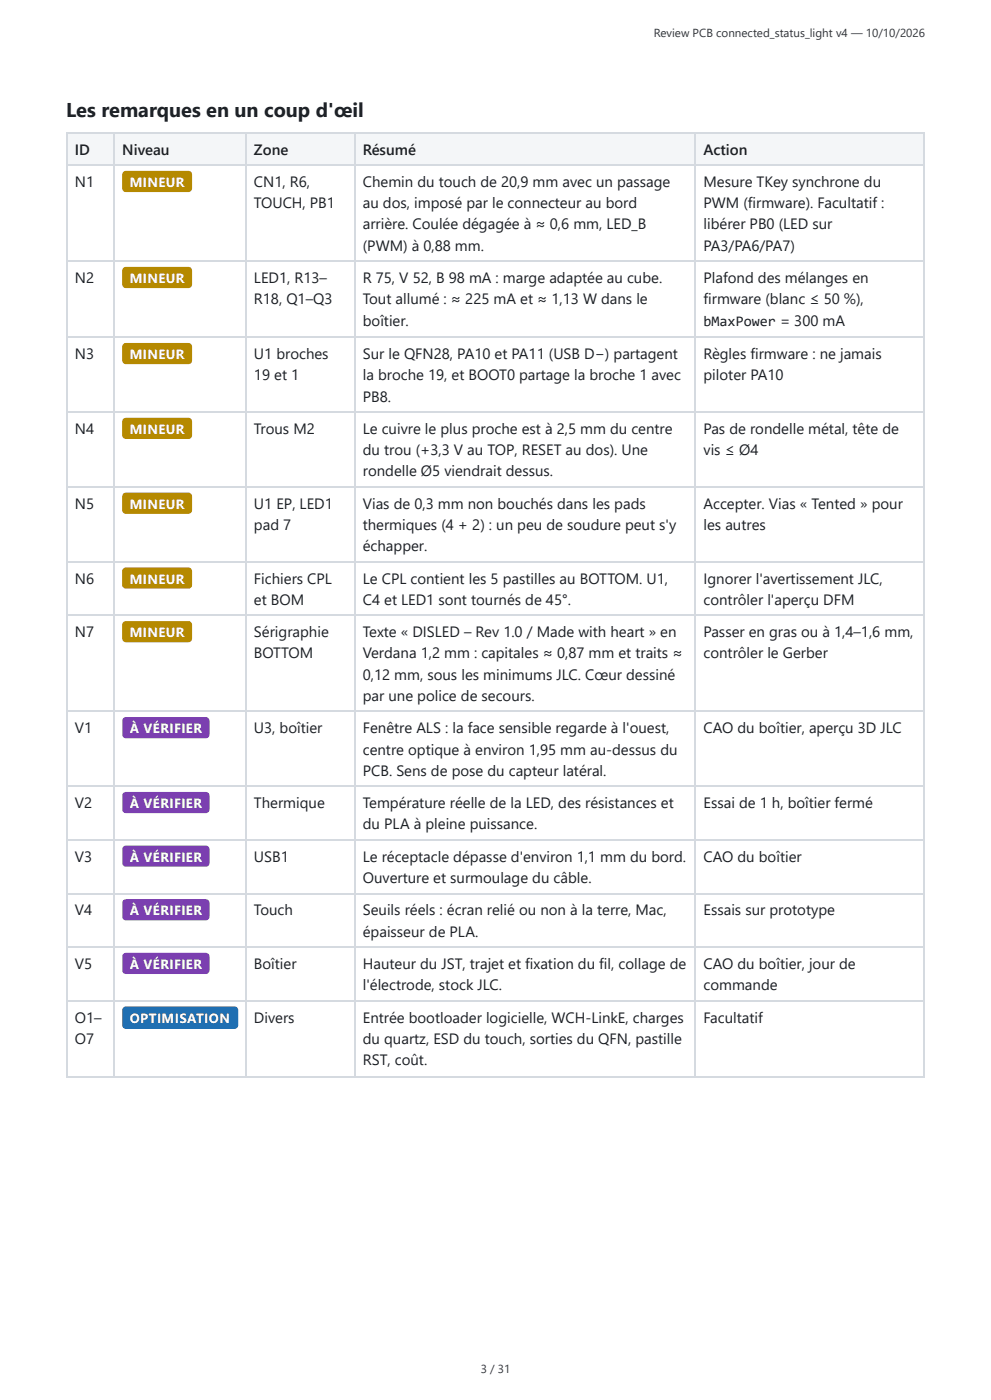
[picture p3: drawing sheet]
<svg xmlns="http://www.w3.org/2000/svg" width="210mm" height="297mm" viewBox="0 0 210 297" stroke-linecap="round" stroke-linejoin="round" font-family="sans-serif">
<defs><g id="words">
<text font-size="4.2" fill="#1b1f24" x="14" y="24.9">Les remarques en un coup d'œil</text>
<g font-size="3.2" fill="#1b1f24">
<text x="15.9" y="32.8">ID</text>
<text x="25.9" y="32.8">Niveau</text>
<text x="53.9" y="32.8">Zone</text>
<text x="77" y="32.8">Résumé</text>
<text x="149.2" y="32.8">Action</text>
<text x="15.9" y="39.7">N1</text>
<text x="53.9" y="39.7">CN1, R6,</text>
<text x="77" y="39.7">Chemin du touch de 20,9 mm avec un passage</text>
<text x="149.2" y="39.7">Mesure TKey synchrone du</text>
<text x="53.9" y="44.2">TOUCH, PB1</text>
<text x="77" y="44.2">au dos, imposé par le connecteur au bord</text>
<text x="149.2" y="44.2">PWM (firmware). Facultatif :</text>
<text x="77" y="48.7">arrière. Coulée dégagée à ≈ 0,6 mm, LED_B</text>
<text x="77" y="53.2">(PWM) à 0,88 mm.</text>
<text x="149.2" y="48.7">libérer PB0 (LED sur</text>
<text x="149.2" y="53.2">PA3/PA6/PA7)</text>
<text x="15.9" y="60.1">N2</text>
<text x="53.9" y="60.1">LED1, R13–</text>
<text x="53.9" y="64.6">R18, Q1–Q3</text>
<text x="77" y="60.1">R 75, V 52, B 98 mA : marge adaptée au cube.</text>
<text x="77" y="64.6">Tout allumé : ≈ 225 mA et ≈ 1,13 W dans le</text>
<text x="149.2" y="60.1">Plafond des mélanges en</text>
<text x="149.2" y="64.6">firmware (blanc ≤ 50 %),</text>
<text x="77" y="69.1">boîtier.</text>
<text x="15.9" y="76.2">N3</text>
<text x="53.9" y="76.2">U1 broches</text>
<text x="77" y="76.2">Sur le QFN28, PA10 et PA11 (USB D−) partagent</text>
<text x="149.2" y="76.2">Règles firmware : ne jamais</text>
<text x="53.9" y="80.7">19 et 1</text>
<text x="77" y="80.7">la broche 19, et BOOT0 partage la broche 1 avec</text>
<text x="149.2" y="80.7">piloter PA10</text>
<text x="77" y="85.2">PB8.</text>
<text x="15.9" y="92.1">N4</text>
<text x="53.9" y="92.1">Trous M2</text>
<text x="77" y="92.1">Le cuivre le plus proche est à 2,5 mm du centre</text>
<text x="149.2" y="92.1">Pas de rondelle métal, tête de</text>
<text x="77" y="96.6">du trou (+3,3 V au TOP, RESET au dos). Une</text>
<text x="77" y="101.1">rondelle Ø5 viendrait dessus.</text>
<text x="149.2" y="96.6">vis ≤ Ø4</text>
<text x="15.9" y="108">N5</text>
<text x="53.9" y="108">U1 EP, LED1</text>
<text x="77" y="108">Vias de 0,3 mm non bouchés dans les pads</text>
<text x="149.2" y="108">Accepter. Vias « Tented » pour</text>
<text x="53.9" y="112.4">pad 7</text>
<text x="77" y="112.4">thermiques (4 + 2) : un peu de soudure peut s'y</text>
<text x="149.2" y="112.4">les autres</text>
<text x="77" y="116.9">échapper.</text>
<text x="15.9" y="123.8">N6</text>
<text x="53.9" y="123.8">Fichiers CPL</text>
<text x="77" y="123.8">Le CPL contient les 5 pastilles au BOTTOM. U1,</text>
<text x="149.2" y="123.8">Ignorer l'avertissement JLC,</text>
<text x="53.9" y="128.3">et BOM</text>
<text x="77" y="128.3">C4 et LED1 sont tournés de 45°.</text>
<text x="149.2" y="128.3">contrôler l'aperçu DFM</text>
<text x="15.9" y="135.2">N7</text>
<text x="53.9" y="135.2">Sérigraphie</text>
<text x="77" y="135.2">Texte « DISLED – Rev 1.0 / Made with heart » en</text>
<text x="149.2" y="135.2">Passer en gras ou à 1,4–1,6 mm,</text>
<text x="53.9" y="139.7">BOTTOM</text>
<text x="77" y="139.7">Verdana 1,2 mm : capitales ≈ 0,87 mm et traits ≈</text>
<text x="149.2" y="139.7">contrôler le Gerber</text>
<text x="77" y="144.2">0,12 mm, sous les minimums JLC. Cœur dessiné</text>
<text x="77" y="148.7">par une police de secours.</text>
<text x="15.9" y="155.6">V1</text>
<text x="53.9" y="155.6">U3, boîtier</text>
<text x="77" y="155.6">Fenêtre ALS : la face sensible regarde à l'ouest,</text>
<text x="149.2" y="155.6">CAO du boîtier, aperçu 3D JLC</text>
<text x="77" y="160.1">centre optique à environ 1,95 mm au-dessus du</text>
<text x="77" y="164.6">PCB. Sens de pose du capteur latéral.</text>
<text x="15.9" y="171.5">V2</text>
<text x="53.9" y="171.5">Thermique</text>
<text x="77" y="171.5">Température réelle de la LED, des résistances et</text>
<text x="149.2" y="171.5">Essai de 1 h, boîtier fermé</text>
<text x="77" y="175.9">du PLA à pleine puissance.</text>
<text x="15.9" y="182.8">V3</text>
<text x="53.9" y="182.8">USB1</text>
<text x="77" y="182.8">Le réceptacle dépasse d'environ 1,1 mm du bord.</text>
<text x="149.2" y="182.8">CAO du boîtier</text>
<text x="77" y="187.3">Ouverture et surmoulage du câble.</text>
<text x="15.9" y="194.2">V4</text>
<text x="53.9" y="194.2">Touch</text>
<text x="77" y="194.2">Seuils réels : écran relié ou non à la terre, Mac,</text>
<text x="149.2" y="194.2">Essais sur prototype</text>
<text x="77" y="198.7">épaisseur de PLA.</text>
<text x="15.9" y="205.6">V5</text>
<text x="53.9" y="205.6">Boîtier</text>
<text x="77" y="205.6">Hauteur du JST, trajet et fixation du fil, collage de</text>
<text x="149.2" y="205.6">CAO du boîtier, jour de</text>
<text x="77" y="210.1">l'électrode, stock JLC.</text>
<text x="149.2" y="210.1">commande</text>
<text x="15.9" y="217">O1–</text>
<text x="15.9" y="221.5">O7</text>
<text x="53.9" y="217">Divers</text>
<text x="77" y="217">Entrée bootloader logicielle, WCH-LinkE, charges</text>
<text x="77" y="221.5">du quartz, ESD du touch, sorties du QFN, pastille</text>
<text x="149.2" y="217">Facultatif</text>
<text x="77" y="226">RST, coût.</text>
</g>
<text font-size="3.1" fill="#1b1f24" x="149.2" y="69.1">bMaxPower = 300 mA</text>
<g font-size="2.8" fill="#fff">
<text x="27.5" y="39.7">MINEUR</text>
<text x="27.5" y="60.1">MINEUR</text>
<text x="27.5" y="76.2">MINEUR</text>
<text x="27.5" y="92.1">MINEUR</text>
<text x="27.5" y="108">MINEUR</text>
<text x="27.5" y="123.8">MINEUR</text>
<text x="27.5" y="135.2">MINEUR</text>
<text x="27.5" y="155.6">À VÉRIFIER</text>
<text x="27.5" y="171.5">À VÉRIFIER</text>
<text x="27.5" y="182.8">À VÉRIFIER</text>
<text x="27.5" y="194.2">À VÉRIFIER</text>
<text x="27.5" y="205.6">À VÉRIFIER</text>
<text x="27.5" y="217">OPTIMISATION</text>
</g>
<g font-size="2.5" fill="#343434">
<text x="138.7" y="7.9">Review PCB connected_status_light v4 — 10/10/2026</text>
<text x="102" y="291.3">3 / 31</text>
</g>
</g></defs>
<g fill="#f4f6f8">
<path d="M14.3 28h10v6.9h-10z"/>
<path d="M24.3 28h27.8v6.9h-27.8z"/>
<path d="M52.1 28h23v6.9h-23z"/>
<path d="M75.1 28h72.5v6.9h-72.5z"/>
<path d="M147.6 28h48.5v6.9h-48.5z"/>
</g>
<g fill="none" stroke="#d5dae0" stroke-width=".26">
<path d="M14 28.2h182.1M14 35.1h182.1M14.2 28v200.6M24.2 28v200.6M52.3 28v200.6M75.3 28v200.6M147.5 28v200.6M195.9 28v200.6M14 55.4h182.1M14 71.6h182.1M14 87.4h182.1M14 103.3h182.1"/>
<path d="M14 119.2h182.1M14 130.6h182.1M14 150.9h182.1M14 166.8h182.1M14 178.2h182.1M14 189.6h182.1M14 201h182.1M14 212.3h182.1M14 228.5h182.1"/>
</g>
<g fill="#b58900">
<path d="M26.2 36.5l.5-.3h13.3a.79 .79 0 0 1 .7 .8v3a.79 .79 0 0 1-.7 .7h-13.3a.79 .79 0 0 1-.8-.7v-3z"/>
<path d="M26.2 56.9l.5-.3h13.3a.79 .79 0 0 1 .7 .8v2.9a.79 .79 0 0 1-.7 .8h-13.3a.79 .79 0 0 1-.8-.8v-2.9z"/>
<path d="M26.2 73l.5-.2h13.3a.79 .79 0 0 1 .7 .8v2.9a.79 .79 0 0 1-.7 .8h-13.3a.79 .79 0 0 1-.8-.8v-2.9z"/>
<path d="M26.2 88.9l.5-.3h13.3a.79 .79 0 0 1 .7 .8v2.9a.79 .79 0 0 1-.7 .8h-13.3a.79 .79 0 0 1-.8-.8v-2.9z"/>
<path d="M26.2 104.7l.5-.2h13.3a.79 .79 0 0 1 .7 .8v2.9a.79 .79 0 0 1-.7 .8h-13.3a.79 .79 0 0 1-.8-.8v-2.9z"/>
<path d="M26.2 120.6l.5-.2h13.3a.79 .79 0 0 1 .7 .8v2.9a.79 .79 0 0 1-.7 .8h-13.3a.79 .79 0 0 1-.8-.8v-2.9z"/>
<path d="M26.2 132l.5-.2h13.3a.79 .79 0 0 1 .7 .8v2.9a.79 .79 0 0 1-.7 .8h-13.3a.79 .79 0 0 1-.8-.8v-2.9z"/>
</g>
<g fill="#7b3fb0">
<path d="M26.2 152.4l.5-.3h17a.79 .79 0 0 1 .7 .8v2.9a.79 .79 0 0 1-.7 .8h-17a.79 .79 0 0 1-.8-.8v-2.9z"/>
<path d="M26.2 168.2l.5-.2h17a.79 .79 0 0 1 .7 .8v2.9a.79 .79 0 0 1-.7 .8h-17a.79 .79 0 0 1-.8-.8v-2.9z"/>
<path d="M26.2 179.6l.5-.2h17a.79 .79 0 0 1 .7 .8v2.9a.79 .79 0 0 1-.7 .8h-17a.79 .79 0 0 1-.8-.8v-2.9z"/>
<path d="M26.2 191l.5-.2h17a.79 .79 0 0 1 .7 .8v2.9a.79 .79 0 0 1-.7 .8h-17a.79 .79 0 0 1-.8-.8v-2.9z"/>
<path d="M26.2 202.4l.5-.3h17a.79 .79 0 0 1 .7 .8v2.9a.79 .79 0 0 1-.7 .8h-17a.79 .79 0 0 1-.8-.8v-2.9z"/>
</g>
<path d="M26.2 213.8l.5-.3h23a.79 .79 0 0 1 .8 .8v3.2a.79 .79 0 0 1-.8 .8h-23a.79 .79 0 0 1-.8-.8v-3.2z" fill="#1f6fb2"/>
<use href="#words"/>
</svg>
